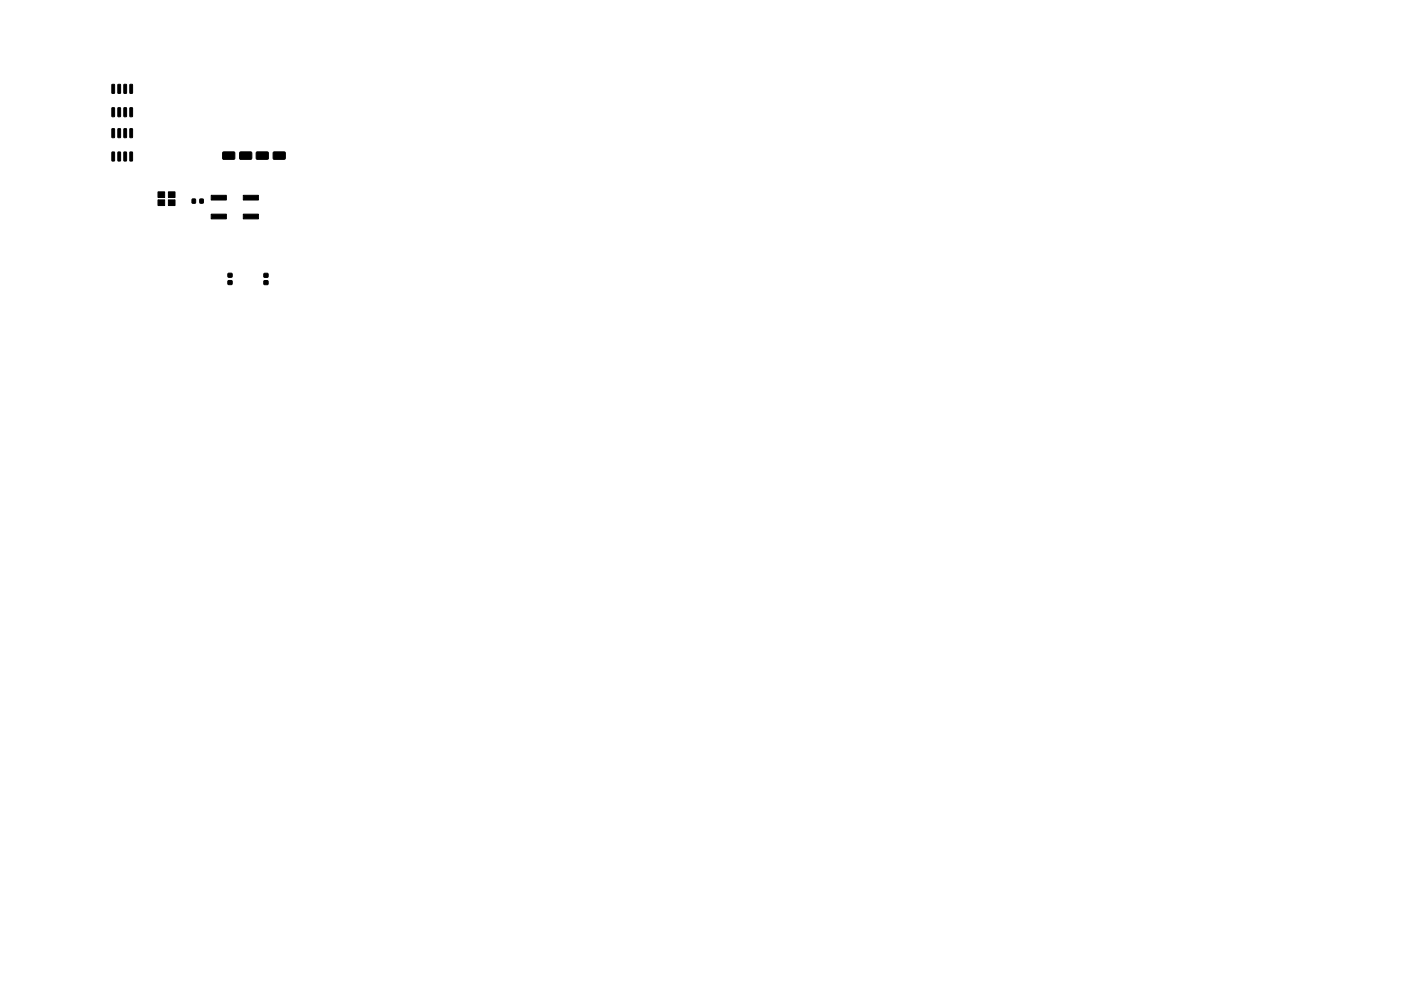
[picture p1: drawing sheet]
<svg xmlns="http://www.w3.org/2000/svg" width="297mm" height="210mm" viewBox="0 0 297 210" stroke-linecap="round" stroke-linejoin="round" font-family="sans-serif">
<g fill="#000" stroke="#000" stroke-width=".21">
<path d="M23.7 17.9l.6 .1-.1 1.8-.5-.1zM25 17.9l.6 .1-.1 1.8-.5-.1zM26.3 17.9l.5 .1v1.8l-.5-.1zM27.6 17.9l.5 .1-.1 1.8-.5-.1zM23.7 32.3h.6l-.1 1.9-.5-.1zM23.7 27.3l.6 .1-.1 1.8-.5-.1zM23.7 22.9h.6l-.1 1.9-.5-.1zM25 32.3h.6l-.1 1.9-.5-.1zM25 27.3l.6 .1-.1 1.8-.5-.1zM25 22.9h.6l-.1 1.9-.5-.1zM26.3 32.3h.5v1.9l-.5-.1zM26.3 27.3l.5 .1v1.8l-.5-.1z"/>
<path d="M26.3 22.9h.5v1.9l-.5-.1zM27.6 32.3h.5l-.1 1.9-.5-.1zM27.6 27.3l.5 .1-.1 1.8-.5-.1zM27.6 22.9h.5l-.1 1.9-.5-.1zM47.3 32.3l2.3-.1 .2 .3v1.2l-.3 .1h-2.2l-.1-.2zM50.9 32.3l2.3-.1 .2 .3v1.2l-.3 .1h-2.2l-.1-.2zM54.4 32.3l2.3-.1 .2 .3v1.2l-.2 .1h-2.2l-.2-.2zM58 32.3l2.3-.1 .2 .3v1.2l-.2 .1h-2.2l-.2-.2zM33.5 42.4h1.4v1.2h-1.4zM33.5 40.7h1.4v1.2h-1.4zM35.7 42.4h1.4v1.2h-1.4zM35.7 40.7h1.4v1.2h-1.4z"/>
<path d="M40.7 42.3h.7v.8h-.7zM42.4 42.3h.7v.8h-.7zM44.8 45.4h3.2v1h-3.2zM44.8 41.4h3.2v1h-3.2zM48.4 58h.8v.8h-.8zM48.4 59.6h.8v.7h-.8zM51.6 45.4h3.2v1h-3.2zM51.6 41.4h3.2v1h-3.2zM56 58h.8v.8h-.8zM56 59.6h.8v.7h-.8z"/>
</g>
</svg>
